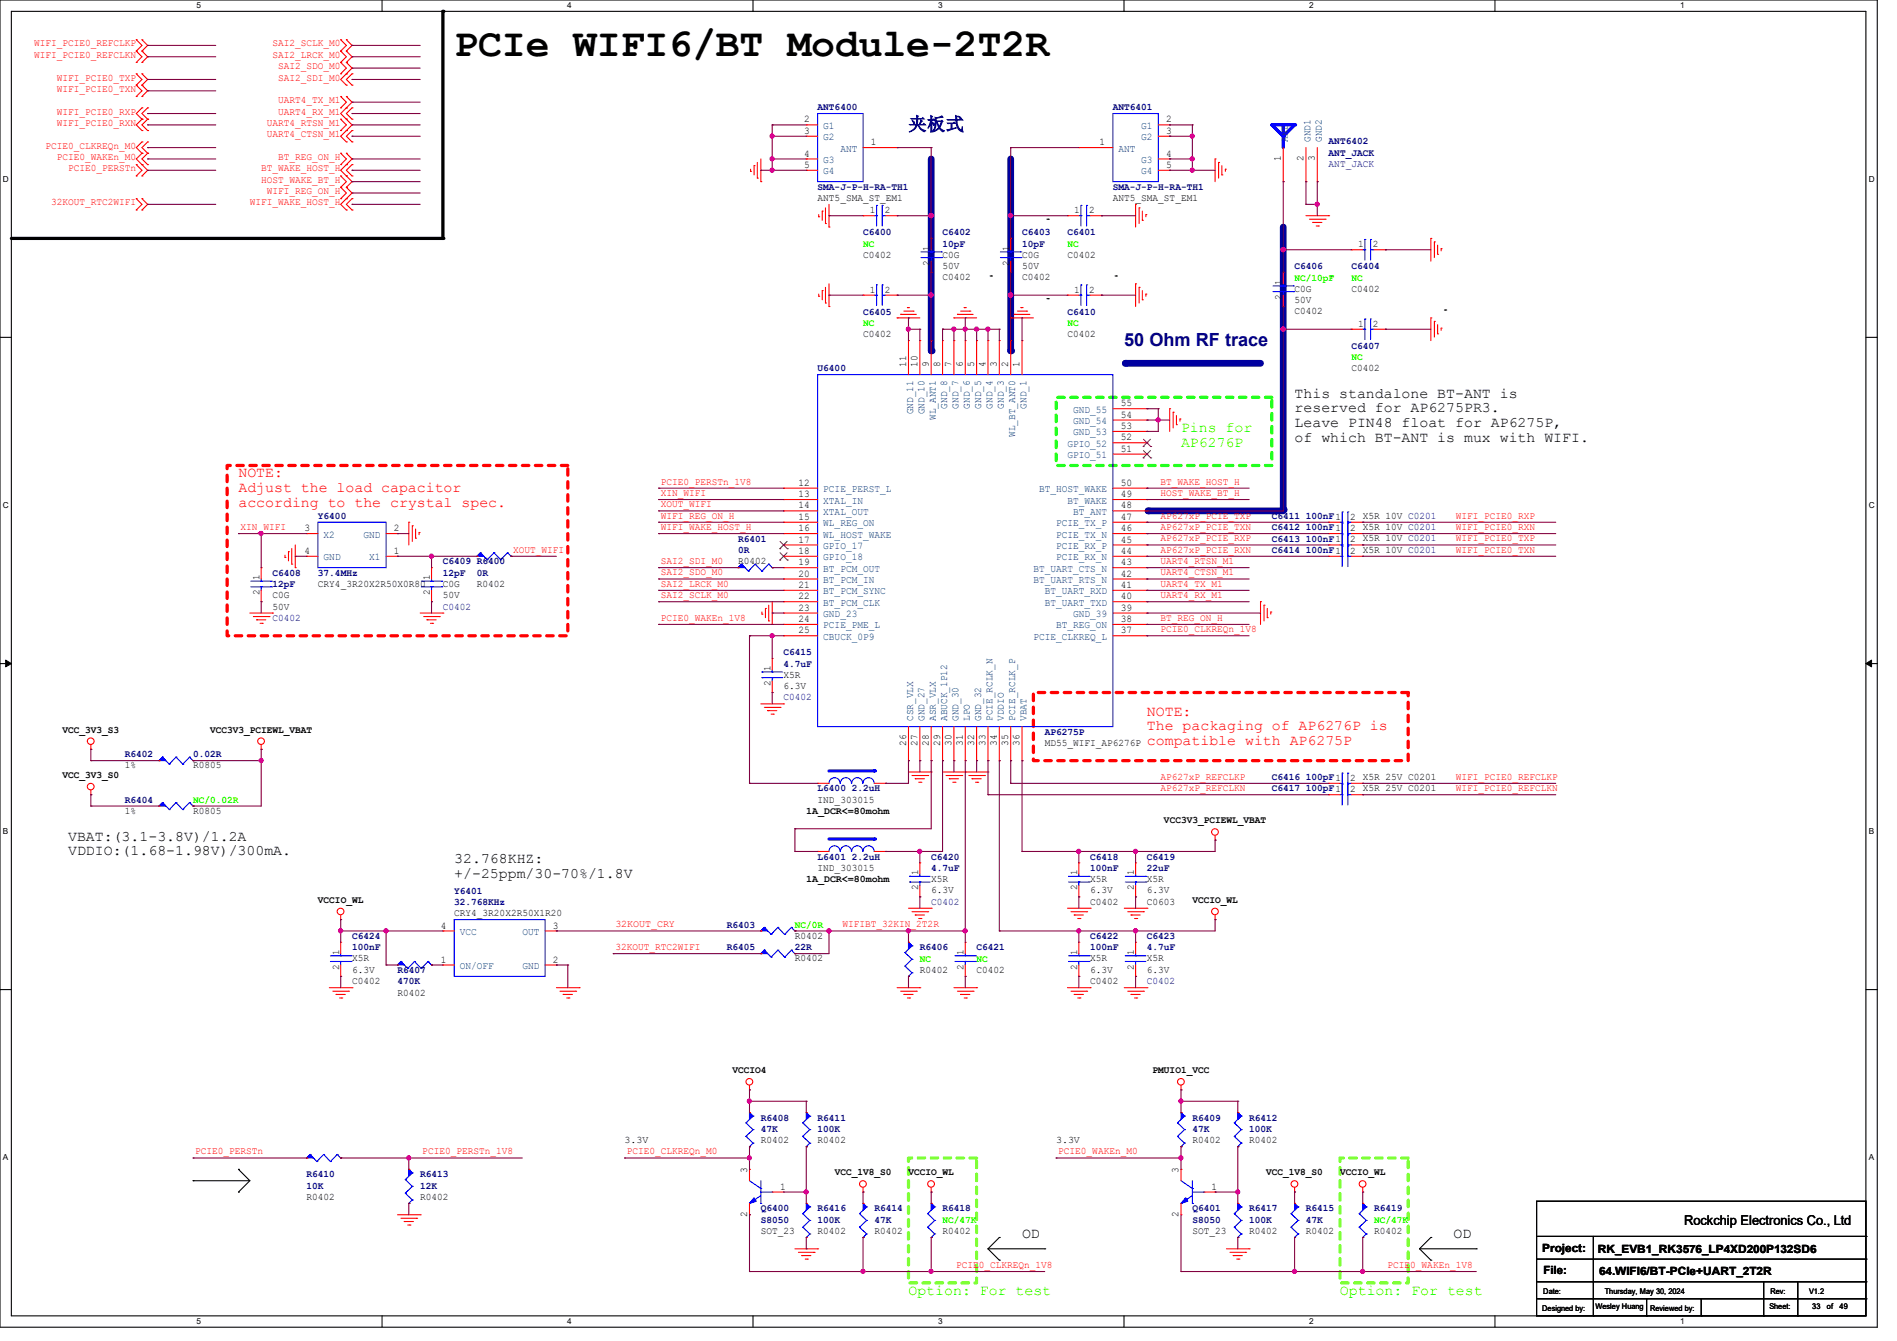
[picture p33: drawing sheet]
<svg xmlns="http://www.w3.org/2000/svg" width="297mm" height="210mm" viewBox="0 0 297 210" stroke-linecap="round" stroke-linejoin="round" font-family="sans-serif">
<defs><g id="words">
<text font-size="6.2" x="71.1" y="8.8">PCIe WIFI6/BT Module-2T2R</text>
<g font-size="2.8" fill="#000080">
<text x="142.2" y="20.4">夹板式</text>
<text x="176" y="54.2">50 Ohm RF trace</text>
</g>
<g font-size="2.3">
<text x="202.7" y="62.3">This standalone BT-ANT is</text>
<text x="202.7" y="64.6">reserved for AP6275PR3.</text>
<text x="202.7" y="66.9">Leave PIN48 float for AP6275P,</text>
<text x="202.7" y="69.2">of which BT-ANT is mux with WIFI.</text>
<text x="10.7" y="131.7">VBAT:(3.1-3.8V)/1.2A</text>
<text x="10.7" y="133.9">VDDIO:(1.68-1.98V)/300mA.</text>
<text x="71.1" y="135.2">32.768KHZ:</text>
<text x="71.1" y="137.5">+/-25ppm/30-70%/1.8V</text>
<text x="160" y="193.9">OD</text>
<text x="227.6" y="193.9">OD</text>
</g>
<g font-size="2.3" fill="#0f0">
<text x="184.9" y="67.6">Pins for</text>
<text x="184.9" y="69.9">AP6276P</text>
<text x="142.2" y="202.8">Option: For test</text>
<text x="209.8" y="202.8">Option: For test</text>
</g>
<g font-size="2.3" fill="#f00">
<text x="37.3" y="74.8">NOTE:</text>
<text x="37.3" y="77">Adjust the load capacitor</text>
<text x="37.3" y="79.3">according to the crystal spec.</text>
<text x="179.6" y="112.1">NOTE:</text>
<text x="179.6" y="114.4">The packaging of AP6276P is</text>
<text x="179.6" y="116.7">compatible with AP6275P</text>
</g>
<text font-size="2.1" x="263.7" y="191.9">Rockchip Electronics Co., Ltd</text>
<g font-size="1.8">
<text x="241.5" y="196">Project:</text>
<text x="250.2" y="196.2">RK_EVB1_RK3576_LP4XD200P132SD6</text>
<text x="241.6" y="199.6">File:</text>
<text x="250.4" y="199.7">64.WIFI6/BT-PCIe+UART_2T2R</text>
</g>
<g font-size="1.6" fill="#f00">
<text x="5.3" y="7.3">WIFI_PCIE0_REFCLKP</text>
<text x="5.3" y="9.1">WIFI_PCIE0_REFCLKN</text>
<text x="42.7" y="7.3">SAI2_SCLK_M0</text>
<text x="42.7" y="9.1">SAI2_LRCK_M0</text>
<text x="43.6" y="10.8">SAI2_SDO_M0</text>
<text x="8.9" y="12.6">WIFI_PCIE0_TXP</text>
<text x="8.9" y="14.4">WIFI_PCIE0_TXN</text>
<text x="8.9" y="17.9">WIFI_PCIE0_RXP</text>
<text x="43.6" y="12.6">SAI2_SDI_M0</text>
<text x="43.6" y="16.2">UART4_TX_M1</text>
<text x="43.6" y="17.9">UART4_RX_M1</text>
<text x="7.1" y="23.3">PCIE0_CLKREQn_M0</text>
<text x="8.9" y="19.7">WIFI_PCIE0_RXN</text>
<text x="41.8" y="21.5">UART4_CTSN_M1</text>
<text x="41.8" y="19.7">UART4_RTSN_M1</text>
<text x="8.9" y="25.1">PCIE0_WAKEn_M0</text>
<text x="10.7" y="26.8">PCIE0_PERSTn</text>
<text x="40.9" y="28.6">HOST_WAKE_BT_H</text>
<text x="40.9" y="26.8">BT_WAKE_HOST_H</text>
<text x="43.6" y="25.1">BT_REG_ON_H</text>
<text x="8" y="32.2">32KOUT_RTC2WIFI</text>
<text x="39.1" y="32.2">WIFI_WAKE_HOST_H</text>
<text x="41.8" y="30.4">WIFI_REG_ON_H</text>
<text x="103.5" y="77.7">XIN_WIFI</text>
<text x="103.5" y="75.9">PCIE0_PERSTn_1V8</text>
<text x="181.7" y="77.7">HOST_WAKE_BT_H</text>
<text x="181.7" y="75.9">BT_WAKE_HOST_H</text>
<text x="37.7" y="83">XIN_WIFI</text>
<text x="103.5" y="79.5">XOUT_WIFI</text>
<text x="103.5" y="83">WIFI_WAKE_HOST_H</text>
<text x="103.5" y="81.2">WIFI_REG_ON_H</text>
<text x="181.7" y="83">AP627xP_PCIE_TXN</text>
<text x="181.7" y="81.2">AP627xP_PCIE_TXP</text>
<text x="227.9" y="83">WIFI_PCIE0_RXN</text>
<text x="227.9" y="81.2">WIFI_PCIE0_RXP</text>
<text x="80.3" y="86.6">XOUT_WIFI</text>
<text x="103.5" y="88.3">SAI2_SDI_M0</text>
<text x="181.7" y="88.3">UART4_RTSN_M1</text>
<text x="181.7" y="84.8">AP627xP_PCIE_RXP</text>
<text x="181.7" y="86.6">AP627xP_PCIE_RXN</text>
<text x="227.9" y="84.8">WIFI_PCIE0_TXP</text>
<text x="227.9" y="86.6">WIFI_PCIE0_TXN</text>
<text x="103.5" y="91.9">SAI2_LRCK_M0</text>
<text x="103.5" y="90.1">SAI2_SDO_M0</text>
<text x="103.5" y="93.7">SAI2_SCLK_M0</text>
<text x="181.7" y="90.1">UART4_CTSN_M1</text>
<text x="181.7" y="93.7">UART4_RX_M1</text>
<text x="181.7" y="91.9">UART4_TX_M1</text>
<text x="103.5" y="97.2">PCIE0_WAKEn_1V8</text>
<text x="181.7" y="99">PCIE0_CLKREQn_1V8</text>
<text x="181.7" y="97.2">BT_REG_ON_H</text>
<text x="181.7" y="123.9">AP627xP_REFCLKN</text>
<text x="181.7" y="122.1">AP627xP_REFCLKP</text>
<text x="227.9" y="122.1">WIFI_PCIE0_REFCLKP</text>
<text x="227.9" y="123.9">WIFI_PCIE0_REFCLKN</text>
<text x="96.4" y="148.8">32KOUT_RTC2WIFI</text>
<text x="96.4" y="145.2">32KOUT_CRY</text>
<text x="131.9" y="145.2">WIFIBT_32KIN_2T2R</text>
<text x="30.6" y="180.8">PCIE0_PERSTn</text>
<text x="66.1" y="180.8">PCIE0_PERSTn_1V8</text>
<text x="98.1" y="180.8">PCIE0_CLKREQn_M0</text>
<text x="165.7" y="180.8">PCIE0_WAKEn_M0</text>
<text x="149.7" y="198.6">PCIE0_CLKREQn_1V8</text>
<text x="217.3" y="198.6">PCIE0_WAKEn_1V8</text>
</g>
<g font-size="1.6" fill="#000080">
<text x="128" y="17.3">ANT6400</text>
<text x="174.2" y="17.3">ANT6401</text>
<text x="208" y="22.6">ANT6402</text>
<text x="128" y="29.7">SMA-J-P-H-RA-TH1</text>
<text x="174.2" y="29.7">SMA-J-P-H-RA-TH1</text>
<text x="208" y="24.4">ANT_JACK</text>
<text x="208" y="26.1">ANT_JACK</text>
<text x="135.1" y="36.8">C6400</text>
<text x="147.6" y="36.8">C6402</text>
<text x="147.6" y="38.6">10pF</text>
<text x="160" y="36.8">C6403</text>
<text x="160" y="38.6">10pF</text>
<text x="167.1" y="36.8">C6401</text>
<text x="202.7" y="42.2">C6406</text>
<text x="211.6" y="42.2">C6404</text>
<text x="135.1" y="49.3">C6405</text>
<text x="167.1" y="49.3">C6410</text>
<text x="128" y="58.2">U6400</text>
<text x="211.6" y="54.6">C6407</text>
<text x="49.8" y="81.3">Y6400</text>
<text x="199.1" y="81.3">C6411 100nF1</text>
<text x="199.1" y="83.1">C6412 100nF1</text>
<text x="69.3" y="88.4">C6409 R6400</text>
<text x="115.6" y="84.8">R6401</text>
<text x="115.6" y="86.6">0R</text>
<text x="199.1" y="84.8">C6413 100nF1</text>
<text x="199.1" y="86.6">C6414 100nF1</text>
<text x="42.7" y="90.2">C6408</text>
<text x="42.7" y="91.9">12pF</text>
<text x="49.8" y="90.2">37.4MHz</text>
<text x="69.3" y="90.2">12pF</text>
<text x="69.3" y="95.5">C0402</text>
<text x="74.7" y="90.2">0R</text>
<text x="42.7" y="97.2">C0402</text>
<text x="122.7" y="102.6">C6415</text>
<text x="122.7" y="104.4">4.7uF</text>
<text x="122.7" y="109.7">C0402</text>
<text x="19.6" y="118.6">R6402</text>
<text x="30.2" y="118.6">0.02R</text>
<text x="163.6" y="115.1">AP6275P</text>
<text x="19.6" y="125.7">R6404</text>
<text x="128" y="123.9">L6400 2.2uH</text>
<text x="199.1" y="122.2">C6416 100pF1</text>
<text x="199.1" y="123.9">C6417 100pF1</text>
<text x="128" y="134.6">L6401 2.2uH</text>
<text x="145.8" y="134.6">C6420</text>
<text x="145.8" y="136.4">4.7uF</text>
<text x="170.7" y="134.6">C6418</text>
<text x="170.7" y="136.4">100nF</text>
<text x="179.6" y="134.6">C6419</text>
<text x="179.6" y="136.4">22uF</text>
<text x="71.1" y="140">Y6401</text>
<text x="71.1" y="141.7">32.768KHz</text>
<text x="145.8" y="141.7">C0402</text>
<text x="55.1" y="147.1">C6424</text>
<text x="55.1" y="148.8">100nF</text>
<text x="113.8" y="148.8">R6405</text>
<text x="113.8" y="145.3">R6403</text>
<text x="124.5" y="148.8">22R</text>
<text x="144" y="148.8">R6406</text>
<text x="152.9" y="148.8">C6421</text>
<text x="170.7" y="147.1">C6422</text>
<text x="170.7" y="148.8">100nF</text>
<text x="179.6" y="147.1">C6423</text>
<text x="179.6" y="148.8">4.7uF</text>
<text x="62.2" y="152.4">R6407</text>
<text x="62.2" y="154.2">470K</text>
<text x="179.6" y="154.1">C0402</text>
<text x="119.1" y="175.5">R6408</text>
<text x="119.1" y="177.3">47K</text>
<text x="128" y="175.5">R6411</text>
<text x="128" y="177.3">100K</text>
<text x="186.7" y="175.5">R6409</text>
<text x="186.7" y="177.3">47K</text>
<text x="195.6" y="175.5">R6412</text>
<text x="195.6" y="177.3">100K</text>
<text x="48" y="184.4">R6410</text>
<text x="65.8" y="184.4">R6413</text>
<text x="48" y="186.2">10K</text>
<text x="65.8" y="186.2">12K</text>
<text x="119.1" y="189.7">Q6400</text>
<text x="119.1" y="191.5">S8050</text>
<text x="128" y="189.7">R6416</text>
<text x="128" y="191.5">100K</text>
<text x="136.9" y="189.7">R6414</text>
<text x="136.9" y="191.5">47K</text>
<text x="147.6" y="189.7">R6418</text>
<text x="186.7" y="189.7">Q6401</text>
<text x="186.7" y="191.5">S8050</text>
<text x="195.6" y="189.7">R6417</text>
<text x="195.6" y="191.5">100K</text>
<text x="204.5" y="189.7">R6415</text>
<text x="204.5" y="191.5">47K</text>
<text x="215.1" y="189.7">R6419</text>
</g>
<g font-size="1.6">
<text x="125.9" y="19.2">2</text>
<text x="125.9" y="21">3</text>
<text x="136.4" y="22.7">1</text>
<text x="172.1" y="22.7">1</text>
<text x="182.6" y="19.2">2</text>
<text x="182.6" y="21">3</text>
<text x="125.9" y="24.5">4</text>
<text x="125.9" y="26.3">5</text>
<text x="182.6" y="24.5">4</text>
<text x="182.6" y="26.3">5</text>
<text x="200.5" y="25.2" transform="rotate(-90 200.5 25.2)">1</text>
<text x="204.1" y="25.2" transform="rotate(-90 204.1 25.2)">2</text>
<text x="205.9" y="25.2" transform="rotate(-90 205.9 25.2)">3</text>
<text x="128" y="31.5">ANT5_SMA_ST_EM1</text>
<text x="136.2" y="33.4">1</text>
<text x="138.5" y="33.4">2</text>
<text x="168.2" y="33.4">1</text>
<text x="170.5" y="33.4">2</text>
<text x="174.2" y="31.5">ANT5_SMA_ST_EM1</text>
<text x="135.1" y="40.3">C0402</text>
<text x="145.5" y="41.6" transform="rotate(-90 145.5 41.6)">2</text>
<text x="145.5" y="39.3" transform="rotate(-90 145.5 39.3)">1</text>
<text x="147.6" y="40.3">C0G</text>
<text x="158" y="41.6" transform="rotate(-90 158 41.6)">2</text>
<text x="158" y="39.3" transform="rotate(-90 158 39.3)">1</text>
<text x="160" y="40.3">C0G</text>
<text x="167.1" y="40.3">C0402</text>
<text x="212.6" y="38.7">1</text>
<text x="215" y="38.7">2</text>
<text x="136.2" y="45.8">1</text>
<text x="138.5" y="45.8">2</text>
<text x="147.6" y="43.9">C0402</text>
<text x="147.6" y="42.1">50V</text>
<text x="160" y="43.9">C0402</text>
<text x="160" y="42.1">50V</text>
<text x="168.2" y="45.8">1</text>
<text x="170.5" y="45.8">2</text>
<text x="200.7" y="46.9" transform="rotate(-90 200.7 46.9)">2</text>
<text x="200.7" y="44.6" transform="rotate(-90 200.7 44.6)">1</text>
<text x="202.7" y="45.7">C0G</text>
<text x="202.7" y="47.5">50V</text>
<text x="211.6" y="45.7">C0402</text>
<text x="135.1" y="52.8">C0402</text>
<text x="167.1" y="52.8">C0402</text>
<text x="202.7" y="49.2">C0402</text>
<text x="212.6" y="51.2">1</text>
<text x="215" y="51.2">2</text>
<text x="141.9" y="57.4" transform="rotate(-90 141.9 57.4)">11</text>
<text x="143.6" y="57.4" transform="rotate(-90 143.6 57.4)">10</text>
<text x="145.4" y="57.4" transform="rotate(-90 145.4 57.4)">9</text>
<text x="147.2" y="57.4" transform="rotate(-90 147.2 57.4)">8</text>
<text x="149" y="57.4" transform="rotate(-90 149 57.4)">7</text>
<text x="150.8" y="57.4" transform="rotate(-90 150.8 57.4)">6</text>
<text x="152.5" y="57.4" transform="rotate(-90 152.5 57.4)">5</text>
<text x="154.3" y="57.4" transform="rotate(-90 154.3 57.4)">4</text>
<text x="156.1" y="57.4" transform="rotate(-90 156.1 57.4)">3</text>
<text x="157.9" y="57.4" transform="rotate(-90 157.9 57.4)">2</text>
<text x="159.6" y="57.4" transform="rotate(-90 159.6 57.4)">1</text>
<text x="211.6" y="58.1">C0402</text>
<text x="175.5" y="65.4">54</text>
<text x="175.5" y="63.6">55</text>
<text x="175.5" y="70.7">51</text>
<text x="175.5" y="69">52</text>
<text x="175.5" y="67.2">53</text>
<text x="125" y="77.9">13</text>
<text x="125" y="76.1">12</text>
<text x="175.5" y="77.9">49</text>
<text x="175.5" y="76.1">50</text>
<text x="47.7" y="83.2">3</text>
<text x="61.7" y="83.2">2</text>
<text x="125" y="79.6">14</text>
<text x="125" y="83.2">16</text>
<text x="125" y="81.4">15</text>
<text x="175.5" y="83.2">46</text>
<text x="175.5" y="81.4">47</text>
<text x="175.5" y="79.6">48</text>
<text x="211.4" y="81.4">2 X5R 10V C0201</text>
<text x="211.4" y="83.2">2 X5R 10V C0201</text>
<text x="47.7" y="86.7">4</text>
<text x="61.7" y="86.7">1</text>
<text x="115.6" y="88.3">R0402</text>
<text x="125" y="86.7">18</text>
<text x="125" y="85">17</text>
<text x="125" y="88.5">19</text>
<text x="175.5" y="88.5">43</text>
<text x="175.5" y="86.7">44</text>
<text x="175.5" y="85">45</text>
<text x="211.4" y="85">2 X5R 10V C0201</text>
<text x="211.4" y="86.7">2 X5R 10V C0201</text>
<text x="40.6" y="93.2" transform="rotate(-90 40.6 93.2)">2</text>
<text x="40.6" y="90.8" transform="rotate(-90 40.6 90.8)">1</text>
<text x="42.7" y="93.7">C0G</text>
<text x="42.7" y="95.5">50V</text>
<text x="49.8" y="91.9">CRY4_3R20X2R50X0R80</text>
<text x="67.3" y="93.2" transform="rotate(-90 67.3 93.2)">2</text>
<text x="67.3" y="90.8" transform="rotate(-90 67.3 90.8)">1</text>
<text x="69.3" y="91.9">C0G</text>
<text x="69.3" y="93.7">50V</text>
<text x="74.7" y="91.9">R0402</text>
<text x="125" y="93.9">22</text>
<text x="125" y="90.3">20</text>
<text x="125" y="92.1">21</text>
<text x="125" y="95.6">23</text>
<text x="175.5" y="95.6">39</text>
<text x="175.5" y="93.9">40</text>
<text x="175.5" y="90.3">42</text>
<text x="175.5" y="92.1">41</text>
<text x="125" y="99.2">25</text>
<text x="125" y="97.4">24</text>
<text x="175.5" y="99.2">37</text>
<text x="175.5" y="97.4">38</text>
<text x="120.6" y="107.4" transform="rotate(-90 120.6 107.4)">2</text>
<text x="120.6" y="105.1" transform="rotate(-90 120.6 105.1)">1</text>
<text x="122.7" y="106.1">X5R</text>
<text x="122.7" y="107.9">6.3V</text>
<text x="9.8" y="114.7">VCC_3V3_S3</text>
<text x="32.9" y="114.7">VCC3V3_PCIEWL_VBAT</text>
<text x="141.9" y="116.8" transform="rotate(-90 141.9 116.8)">26</text>
<text x="143.6" y="116.8" transform="rotate(-90 143.6 116.8)">27</text>
<text x="145.4" y="116.8" transform="rotate(-90 145.4 116.8)">28</text>
<text x="147.2" y="116.8" transform="rotate(-90 147.2 116.8)">29</text>
<text x="149" y="116.8" transform="rotate(-90 149 116.8)">30</text>
<text x="150.8" y="116.8" transform="rotate(-90 150.8 116.8)">31</text>
<text x="152.5" y="116.8" transform="rotate(-90 152.5 116.8)">32</text>
<text x="154.3" y="116.8" transform="rotate(-90 154.3 116.8)">33</text>
<text x="156.1" y="116.8" transform="rotate(-90 156.1 116.8)">34</text>
<text x="157.9" y="116.8" transform="rotate(-90 157.9 116.8)">35</text>
<text x="159.6" y="116.8" transform="rotate(-90 159.6 116.8)">36</text>
<text x="163.6" y="116.8">MD55_WIFI_AP6276P</text>
<text x="9.8" y="121.8">VCC_3V3_S0</text>
<text x="19.6" y="120.4">1%</text>
<text x="30.2" y="120.4">R0805</text>
<text x="128" y="125.7">IND_303015</text>
<text x="211.4" y="122.3">2 X5R 25V C0201</text>
<text x="211.4" y="124.1">2 X5R 25V C0201</text>
<text x="19.6" y="127.5">1%</text>
<text x="30.2" y="127.5">R0805</text>
<text x="126.2" y="127.5">1A_DCR&lt;=80mohm</text>
<text x="182.2" y="128.9">VCC3V3_PCIEWL_VBAT</text>
<text x="128" y="136.4">IND_303015</text>
<text x="143.8" y="137.1" transform="rotate(-90 143.8 137.1)">1</text>
<text x="168.7" y="137.1" transform="rotate(-90 168.7 137.1)">1</text>
<text x="177.5" y="137.1" transform="rotate(-90 177.5 137.1)">1</text>
<text x="49.8" y="141.4">VCCIO_WL</text>
<text x="71.1" y="143.5">CRY4_3R20X2R50X1R20</text>
<text x="126.2" y="138.2">1A_DCR&lt;=80mohm</text>
<text x="143.8" y="139.4" transform="rotate(-90 143.8 139.4)">2</text>
<text x="145.8" y="138.1">X5R</text>
<text x="145.8" y="139.9">6.3V</text>
<text x="168.7" y="139.4" transform="rotate(-90 168.7 139.4)">2</text>
<text x="170.7" y="141.7">C0402</text>
<text x="170.7" y="138.1">X5R</text>
<text x="170.7" y="139.9">6.3V</text>
<text x="177.5" y="139.4" transform="rotate(-90 177.5 139.4)">2</text>
<text x="179.6" y="141.7">C0603</text>
<text x="179.6" y="138.1">X5R</text>
<text x="179.6" y="139.9">6.3V</text>
<text x="186.7" y="141.4">VCCIO_WL</text>
<text x="53.1" y="149.5" transform="rotate(-90 53.1 149.5)">1</text>
<text x="69" y="145.4">4</text>
<text x="86.6" y="145.4">3</text>
<text x="124.5" y="147">R0402</text>
<text x="150.9" y="149.5" transform="rotate(-90 150.9 149.5)">1</text>
<text x="168.7" y="149.5" transform="rotate(-90 168.7 149.5)">1</text>
<text x="177.5" y="149.5" transform="rotate(-90 177.5 149.5)">1</text>
<text x="53.1" y="151.8" transform="rotate(-90 53.1 151.8)">2</text>
<text x="55.1" y="154.1">C0402</text>
<text x="55.1" y="150.6">X5R</text>
<text x="55.1" y="152.4">6.3V</text>
<text x="62.2" y="155.9">R0402</text>
<text x="69" y="150.8">1</text>
<text x="86.6" y="150.8">2</text>
<text x="124.5" y="150.6">R0402</text>
<text x="144" y="152.4">R0402</text>
<text x="150.9" y="151.8" transform="rotate(-90 150.9 151.8)">2</text>
<text x="152.9" y="152.4">C0402</text>
<text x="168.7" y="151.8" transform="rotate(-90 168.7 151.8)">2</text>
<text x="170.7" y="154.1">C0402</text>
<text x="170.7" y="150.6">X5R</text>
<text x="170.7" y="152.4">6.3V</text>
<text x="177.5" y="151.8" transform="rotate(-90 177.5 151.8)">2</text>
<text x="179.6" y="150.6">X5R</text>
<text x="179.6" y="152.4">6.3V</text>
<text x="114.7" y="168.1">VCCIO4</text>
<text x="180.5" y="168.1">PMUIO1_VCC</text>
<text x="97.8" y="179">3.3V</text>
<text x="119.1" y="179">R0402</text>
<text x="128" y="179">R0402</text>
<text x="165.4" y="179">3.3V</text>
<text x="186.7" y="179">R0402</text>
<text x="195.6" y="179">R0402</text>
<text x="117" y="183.7" transform="rotate(-90 117 183.7)">3</text>
<text x="130.7" y="184.1">VCC_1V8_S0</text>
<text x="142.2" y="184.1">VCCIO_WL</text>
<text x="184.5" y="183.7" transform="rotate(-90 184.5 183.7)">3</text>
<text x="198.2" y="184.1">VCC_1V8_S0</text>
<text x="209.8" y="184.1">VCCIO_WL</text>
<text x="48" y="187.9">R0402</text>
<text x="65.8" y="187.9">R0402</text>
<text x="117" y="190.6" transform="rotate(-90 117 190.6)">2</text>
<text x="122.1" y="186.3">1</text>
<text x="184.5" y="190.6" transform="rotate(-90 184.5 190.6)">2</text>
<text x="189.7" y="186.3">1</text>
<text x="119.1" y="193.2">SOT_23</text>
<text x="128" y="193.2">R0402</text>
<text x="136.9" y="193.2">R0402</text>
<text x="147.6" y="193.2">R0402</text>
<text x="186.7" y="193.2">SOT_23</text>
<text x="195.6" y="193.2">R0402</text>
<text x="204.5" y="193.2">R0402</text>
<text x="215.1" y="193.2">R0402</text>
</g>
<g font-size="1.6" fill="#004080">
<text x="128.9" y="20.2">G1</text>
<text x="128.9" y="22">G2</text>
<text x="131.6" y="23.7">ANT</text>
<text x="175.1" y="23.7">ANT</text>
<text x="178.7" y="20.2">G1</text>
<text x="178.7" y="22">G2</text>
<text x="201.6" y="22.2" transform="rotate(-90 201.6 22.2)">ANT</text>
<text x="205.2" y="22.2" transform="rotate(-90 205.2 22.2)">GND1</text>
<text x="207" y="22.2" transform="rotate(-90 207 22.2)">GND2</text>
<text x="128.9" y="25.5">G3</text>
<text x="128.9" y="27.3">G4</text>
<text x="178.7" y="25.5">G3</text>
<text x="178.7" y="27.3">G4</text>
<text x="143" y="64.9" transform="rotate(-90 143 64.9)">GND_11</text>
<text x="144.7" y="64.9" transform="rotate(-90 144.7 64.9)">GND_10</text>
<text x="146.5" y="65.8" transform="rotate(-90 146.5 65.8)">WL_ANT1</text>
<text x="148.3" y="64" transform="rotate(-90 148.3 64)">GND_8</text>
<text x="150.1" y="64" transform="rotate(-90 150.1 64)">GND_7</text>
<text x="151.9" y="64" transform="rotate(-90 151.9 64)">GND_6</text>
<text x="153.6" y="64" transform="rotate(-90 153.6 64)">GND_5</text>
<text x="155.4" y="64" transform="rotate(-90 155.4 64)">GND_4</text>
<text x="157.2" y="64" transform="rotate(-90 157.2 64)">GND_3</text>
<text x="160.7" y="64" transform="rotate(-90 160.7 64)">GND_1</text>
<text x="168" y="64.6">GND_55</text>
<text x="159" y="68.5" transform="rotate(-90 159 68.5)">WL_BT_ANT0</text>
<text x="167.1" y="71.8">GPIO_51</text>
<text x="167.1" y="70">GPIO_52</text>
<text x="168" y="68.2">GND_53</text>
<text x="168" y="66.4">GND_54</text>
<text x="128.9" y="77.1">PCIE_PERST_L</text>
<text x="162.7" y="77.1">BT_HOST_WAKE</text>
<text x="128.9" y="78.9">XTAL_IN</text>
<text x="128.9" y="80.6">XTAL_OUT</text>
<text x="128.9" y="82.4">WL_REG_ON</text>
<text x="165.4" y="82.4">PCIE_TX_P</text>
<text x="167.1" y="78.9">BT_WAKE</text>
<text x="168" y="80.6">BT_ANT</text>
<text x="50.7" y="84.2">X2</text>
<text x="50.7" y="87.8">GND</text>
<text x="56.9" y="84.2">GND</text>
<text x="57.8" y="87.8">X1</text>
<text x="128.9" y="87.8">GPIO_18</text>
<text x="128.9" y="86">GPIO_17</text>
<text x="128.9" y="84.2">WL_HOST_WAKE</text>
<text x="128.9" y="89.5">BT_PCM_OUT</text>
<text x="161.8" y="89.5">BT_UART_CTS_N</text>
<text x="165.4" y="87.8">PCIE_RX_N</text>
<text x="165.4" y="86">PCIE_RX_P</text>
<text x="165.4" y="84.2">PCIE_TX_N</text>
<text x="128.9" y="94.9">BT_PCM_CLK</text>
<text x="128.9" y="91.3">BT_PCM_IN</text>
<text x="128.9" y="93.1">BT_PCM_SYNC</text>
<text x="161.8" y="91.3">BT_UART_RTS_N</text>
<text x="163.6" y="94.9">BT_UART_TXD</text>
<text x="163.6" y="93.1">BT_UART_RXD</text>
<text x="128.9" y="100.2">CBUCK_0P9</text>
<text x="128.9" y="98.4">PCIE_PME_L</text>
<text x="128.9" y="96.6">GND_23</text>
<text x="161.8" y="100.2">PCIE_CLKREQ_L</text>
<text x="165.4" y="98.4">BT_REG_ON</text>
<text x="168" y="96.6">GND_39</text>
<text x="143" y="112.9" transform="rotate(-90 143 112.9)">CSR_VLX</text>
<text x="144.7" y="112.9" transform="rotate(-90 144.7 112.9)">GND_27</text>
<text x="146.5" y="112.9" transform="rotate(-90 146.5 112.9)">ASR_VLX</text>
<text x="148.3" y="112.9" transform="rotate(-90 148.3 112.9)">ABUCK_1P12</text>
<text x="150.1" y="112.9" transform="rotate(-90 150.1 112.9)">GND_30</text>
<text x="151.9" y="112.9" transform="rotate(-90 151.9 112.9)">LPO</text>
<text x="153.6" y="112.9" transform="rotate(-90 153.6 112.9)">GND_32</text>
<text x="155.4" y="112.9" transform="rotate(-90 155.4 112.9)">PCIE_RCLK_N</text>
<text x="157.2" y="112.9" transform="rotate(-90 157.2 112.9)">VDDIO</text>
<text x="159" y="112.9" transform="rotate(-90 159 112.9)">PCIE_RCLK_P</text>
<text x="160.7" y="112.9" transform="rotate(-90 160.7 112.9)">VBAT</text>
<text x="72" y="146.4">VCC</text>
<text x="81.8" y="146.4">OUT</text>
<text x="72" y="151.8">ON/OFF</text>
<text x="81.8" y="151.8">GND</text>
</g>
<g font-size="1.6" fill="#0f0">
<text x="135.1" y="38.6">NC</text>
<text x="167.1" y="38.6">NC</text>
<text x="202.7" y="43.9">NC/10pF</text>
<text x="211.6" y="43.9">NC</text>
<text x="135.1" y="51.1">NC</text>
<text x="167.1" y="51.1">NC</text>
<text x="211.6" y="56.4">NC</text>
<text x="30.2" y="125.7">NC/0.02R</text>
<text x="124.5" y="145.3">NC/0R</text>
<text x="144" y="150.6">NC</text>
<text x="152.9" y="150.6">NC</text>
<text x="147.6" y="191.5">NC/47K</text>
<text x="215.1" y="191.5">NC/47K</text>
</g>
<g font-size="1.3">
<text x="30.8" y="1.3">5</text>
<text x="88.8" y="1.3">4</text>
<text x="146.9" y="1.3">3</text>
<text x="205" y="1.3">2</text>
<text x="263.1" y="1.3">1</text>
<text x=".5" y="28.4">D</text>
<text x="292.6" y="28.4">D</text>
<text x=".5" y="79.5">C</text>
<text x="292.6" y="79.5">C</text>
<text x=".5" y="130.6">B</text>
<text x="292.6" y="130.6">B</text>
<text x=".5" y="181.7">A</text>
<text x="292.6" y="181.7">A</text>
<text x="30.8" y="207.4">5</text>
<text x="88.8" y="207.4">4</text>
<text x="146.9" y="207.4">3</text>
<text x="205" y="207.4">2</text>
<text x="263.1" y="207.4">1</text>
</g>
<g font-size="1.2">
<text x="241.6" y="202.6">Date:</text>
<text x="251.2" y="202.6">Thursday, May 30, 2024</text>
<text x="277.2" y="202.6">Rev:</text>
<text x="283.2" y="202.6">V1.2</text>
<text x="241.5" y="205.3">Designed by:</text>
<text x="249.8" y="205.1">Wesley Huang</text>
<text x="258.4" y="205.3">Reviewed by:</text>
<text x="277" y="205.1">Sheet:</text>
<text x="283.8" y="205.1">33</text>
<text x="286" y="205.1">of</text>
<text x="288" y="205.1">49</text>
</g>
</g></defs>
<path d="M0 0h293.9v207.9h-293.9zM1.8 1.8h290.3v204.3h-290.3z" fill="none" stroke="#000" stroke-width=".17"/>
<g fill="#fff">
<path d="M30.8 .2h.7v1.4h-.7z"/>
<path d="M30.8 206.2h.7v1.4h-.7z"/>
</g>
<path d="M59.8 0v1.8M59.8 206.1v1.8" fill="none" stroke="#000" stroke-width=".17"/>
<g fill="#fff">
<path d="M88.8 .2h.7v1.4h-.7z"/>
<path d="M88.8 206.2h.7v1.4h-.7z"/>
</g>
<path d="M117.9 0v1.8M117.9 206.1v1.8" fill="none" stroke="#000" stroke-width=".17"/>
<g fill="#fff">
<path d="M146.9 .2h.7v1.4h-.7z"/>
<path d="M146.9 206.2h.7v1.4h-.7z"/>
</g>
<path d="M176 0v1.8M176 206.1v1.8" fill="none" stroke="#000" stroke-width=".17"/>
<g fill="#fff">
<path d="M205 .2h.7v1.4h-.7z"/>
<path d="M205 206.2h.7v1.4h-.7z"/>
</g>
<path d="M234.1 0v1.8M234.1 206.1v1.8" fill="none" stroke="#000" stroke-width=".17"/>
<g fill="#fff">
<path d="M263.1 .2h.6v1.4h-.6z"/>
<path d="M263.1 206.2h.6v1.4h-.6z"/>
<path d="M.5 27.3h.9v1.4h-.9z"/>
<path d="M292.6 27.3h.9v1.4h-.9z"/>
<path d="M.5 78.4h.9v1.4h-.9z"/>
<path d="M292.6 78.4h.9v1.4h-.9z"/>
</g>
<path d="M0 52.8h1.8M292.1 52.8h1.8" fill="none" stroke="#000" stroke-width=".17"/>
<g fill="#fff">
<path d="M.5 129.5h.8v1.4h-.8z"/>
<path d="M292.6 129.5h.8v1.4h-.8z"/>
</g>
<path d="M0 103.9h1.8M292.1 103.9h1.8" fill="none" stroke="#000" stroke-width=".17"/>
<path d="M.9 103.4l.9 .5-.9 .5zM292.1 103.9l.9-.5v1z" fill="#000" stroke="#000" stroke-width=".16"/>
<g fill="#fff">
<path d="M.5 180.5h.8v1.4h-.8z"/>
<path d="M292.6 180.5h.8v1.4h-.8z"/>
</g>
<path d="M0 155h1.8M292.1 155h1.8" fill="none" stroke="#000" stroke-width=".17"/>
<path d="M176.2 56.9h21.2" fill="none" stroke="#0000a0" stroke-width="1.1"/>
<circle cx="176.2" cy="56.9" r=".53" fill="#0000a0"/>
<path d="M179.7 80h21.2" fill="none" stroke="#0000a0" stroke-width="1.1"/>
<circle cx="179.7" cy="80" r=".53" fill="#0000a0"/>
<path d="M200.9 35.6v44.2" fill="none" stroke="#0000a0" stroke-width="1.1"/>
<circle cx="200.9" cy="79.8" r=".53" fill="#0000a0"/>
<path d="M163.9 34.3h.2M164.1 34.3h.1M155 43.2h.2M155.2 43.2h.1M163.9 46.8h.2M164.1 46.8h.1M174.6 43.2h.2M174.8 43.2h.1M208.4 43.2h.2M208.6 43.2h.1M226.1 48.6h.3M226.4 48.6h.1" fill="none" stroke="#000" stroke-width=".17"/>
<path d="M158.2 24.9v30" fill="none" stroke="#0000a0" stroke-width="1.1"/>
<circle cx="158.2" cy="54.9" r=".53" fill="#0000a0"/>
<path d="M145.8 24.9v30" fill="none" stroke="#0000a0" stroke-width="1.1"/>
<circle cx="145.8" cy="54.9" r=".53" fill="#0000a0"/>
<g fill="none" stroke="#000" stroke-width=".17">
<path d="M30.2 184.9h.1M30.2 184.9h8.9M37.3 186.7h.1M37.3 183.1h.1M37.3 183.1l1.8 1.8M39.1 184.9l-1.8 1.8M154.7 195.6h8.9M154.7 195.6l1.8 1.8M156.5 193.8h.1M156.5 197.4h.1M156.5 193.8l-1.8 1.8M163.6 195.6h.1"/>
<path d="M222.2 195.6h8.9M222.2 195.6l1.8 1.8M224 193.8h.1M224 197.4h.1M224 193.8l-1.8 1.8M231.1 195.6h.1M240.6 188.1h51.5v18h-51.5zM240.6 193.6h51.5M240.6 197.2h51.5M249.5 193.6v12.5M292.1 193.6h.1M292.1 197.2h.1"/>
<path d="M240.6 200.7h51.5M240.6 203.4h51.5M249.5 206.1h.1M257.8 206.1h.1M257.8 203.4v2.7M266.4 206.1h.1M266.4 203.4v2.7M276.1 206.1h.1M276.1 200.7v5.4M281.5 206.1h.1M281.5 200.7v5.4M292.1 200.7h.1"/>
<path d="M292.1 203.4h.1"/>
</g>
<path d="M35.6 72.9h53.3v26.7h-53.3zM161.8 108.5h58.7v10.6h-58.7z" fill="none" stroke="#f00" stroke-width=".51" stroke-dasharray="1 1"/>
<path d="M69.3 1.8v35.5h-67.5" fill="none" stroke="#000" stroke-width=".51"/>
<g fill="#000">
<circle cx="69.3" cy="1.8" r=".25"/>
<circle cx="69.3" cy="37.3" r=".25"/>
</g>
<path d="M165.4 62.2h33.7v10.7h-33.7z" fill="none" stroke="#0f0" stroke-width=".51" stroke-dasharray="1 1"/>
<path d="M142.2 181.4h10.7v19.5h-10.7zM209.8 181.4h10.7v19.5h-10.7z" fill="none" stroke="#80ff00" stroke-width=".51" stroke-dasharray="1 1"/>
<g fill="none" stroke="#f00" stroke-width=".17">
<path d="M21.3 8h.1M21.3 6.2h.1M21.3 9.8h.1M21.3 13.3h.1M21.3 11.6h.1M21.3 15.1h.1M21.3 6.2l.9 .9-.9 .9M21.3 8l.9 .9-.9 .9M21.3 11.6l.9 .8-.9 .9M21.3 13.3l.9 .9-.9 .9M22.2 6.2h.1M22.2 8h.1"/>
<path d="M22.2 9.8h.1M22.2 11.6h.1M22.2 13.3h.1M22.2 15.1h.1M22.2 18.7h.1M22.2 16.9h.1M22.2 6.2l.9 .9-.9 .9M22.2 8l.9 .9-.9 .9M22.2 11.6l.9 .8-.9 .9M22.2 13.3l.9 .9-.9 .9M22.2 16.9l-.9 .9 .9 .9M22.2 18.7l-.9 .9 .9 .8"/>
<path d="M23.1 18.7h.1M23.1 16.9h.1M23.1 16.9l-.9 .9 .9 .9M23.1 18.7l-.9 .9 .9 .8M53.3 11.6h.1M53.3 9.8h.1M53.3 8h.1M53.3 6.2h.1M53.3 16.9h.1M53.3 15.1h.1M53.3 18.7h.1M53.3 9.8l.9 .9-.9 .9"/>
<path d="M53.3 6.2l.9 .9-.9 .9M53.3 8l.9 .9-.9 .9M53.3 15.1l.9 .9-.9 .9M53.3 18.7l.9 .9-.9 .8M54.2 9.8h.1M54.2 11.6h.1M54.2 13.3h.1M54.2 6.2h.1M54.2 8h.1M54.2 15.1h.1M54.2 16.9h.1M54.2 18.7h.1"/>
<path d="M54.2 9.8l.9 .9-1.8 1.7 .9 .9M54.2 6.2l.9 .9-.9 .9M54.2 8l.9 .9-.9 .9M54.2 15.1l.9 .9-1.8 1.8 1.8 1.8-1.8 1.7 .9 .9M55.1 13.3h.1M55.1 11.6h.1M55.1 18.7h.1M55.1 16.9h.1M55.1 11.6l-.9 .8 .9 .9M55.1 16.9l-.9 .9 .9 .9M21.3 32.9h.1M21.3 31.1h.1"/>
<path d="M21.3 27.6h.1M21.3 25.8h.1M21.3 31.1l.9 .9-.9 .9M21.3 25.8l.9 .9-.9 .9M22.2 31.1h.1M22.2 32.9h.1M22.2 24h.1M22.2 25.8h.1M22.2 22.2h.1M22.2 27.6h.1M22.2 20.4h.1M22.2 31.1l.9 .9-.9 .9"/>
<path d="M22.2 24l-.9 .9 1.8 1.8-.9 .9M22.2 22.2l-.9 .9 .9 .9M23.1 24h.1M23.1 25.8h.1M23.1 22.2h.1M23.1 20.4h.1M23.1 24l-.9 .9 .9 .9M23.1 22.2l-.9 .9 .9 .9M53.3 25.8h.1M53.3 24h.1M53.3 29.3h.1M53.3 27.6h.1"/>
<path d="M53.3 31.1h.1M53.3 20.4h.1M53.3 24l.9 .9-.9 .9M53.3 27.6l.9 .8-.9 .9M53.3 29.3l.9 .9-.9 .9M54.2 24h.1M54.2 25.8h.1M54.2 27.6h.1M54.2 29.3h.1M54.2 31.1h.1M54.2 32.9h.1M54.2 22.2h.1"/>
<path d="M54.2 20.4h.1M54.2 24l.9 .9-1.8 1.8 1.8 1.7-.9 .9M54.2 29.3l.9 .9-1.8 1.8 .9 .9M55.1 27.6h.1M55.1 25.8h.1M55.1 32.9h.1M55.1 31.1h.1M55.1 22.2h.1M55.1 20.4h.1M55.1 25.8l-.9 .9 .9 .9M55.1 31.1l-.9 .9 .9 .9M55.1 20.4l-.9 .9 .9 .9"/>
<path d="M117.5 26.8h.1M117.5 26.5v.3M118.1 26h.1M118.1 26v1.4M118.6 27.9h.1M118.6 25.4v2.5M119.1 28.4h.1M119.1 24.9v3.5M128.2 34h.1M128.2 33.6v.4M128.7 33.1h.1M128.7 33.1v1.4"/>
<path d="M129.2 35h.1M129.2 32.6v2.4M129.8 35.6h.1M129.8 32v3.6M135.1 33.8h.1M135.1 33.8h1.8M138.7 33.8h1.8M140.5 33.8h.1M158.2 37.3h.1M158.2 37.3v1.8M177.8 32h.1M177.8 32v3.6"/>
<path d="M178.4 32.6h.1M178.4 32.6v2.4M178.9 34.5h.1M178.9 33.1v1.4M179.4 33.6h.1M179.4 33.6v.4M190.2 24.9h.1M190.2 24.9v3.5M190.8 25.4h.1M190.8 25.4v2.5M191.3 27.4h.1M191.3 26v1.4"/>
<path d="M191.9 26.5h.1M191.9 26.5v.3M204.5 33.8h3.5M205 34.3h2.5M205.5 34.8h.1M205.5 34.8h1.5M206.1 35.4h.3M206.4 35.4h.1M207.5 34.3h.1M208 33.8h.1M224 37.3h.1M224 37.3v3.6"/>
<path d="M224.6 37.9h.1M224.6 37.9v2.4M225.1 39.8h.1M225.1 38.4v1.4M225.6 38.9h.1M225.6 38.9v.4M128.2 46.4h.1M128.2 46.1v.3M128.7 45.5h.1M128.7 45.5v1.4M129.2 47.5h.1M129.2 45v2.5"/>
<path d="M129.8 48h.1M129.8 44.4v3.6M140.5 49.8h.1M140.5 49.8h3.5M141 49.2h.1M141 49.2h2.5M141.5 48.7h1.5M142.1 48.2h.1M142.1 48.2h.3M142.2 53.3h.1M142.2 53.3v5.4M143 48.7h.1"/>
<path d="M144 53.3h.1M144 53.3v5.4M145.8 53.3h.1M145.8 53.3v5.4M147.6 53.3h.1M147.6 53.3v5.4M149.4 49.8h.1M149.4 53.3h.1M149.4 49.8h3.5M149.4 53.3v5.4M149.9 49.2h.1M149.9 49.2h2.5"/>
<path d="M150.4 48.7h1.4M151 48.2h.1M151 48.2h.3M151.1 53.3h.1M151.1 53.3v5.4M151.8 48.7h.1M152.9 53.3h.1M152.9 53.3v5.4M154.7 53.3h.1M154.7 53.3v5.4M156.5 53.3h.1M156.5 53.3v5.4"/>
<path d="M158.2 49.8h.1M158.2 53.3h.1M158.2 42.7h.1M158.2 49.8h3.6M158.2 40.9v1.8M158.2 53.3v5.4M158.8 49.2h.1M158.8 49.2h2.4M159.3 48.7h1.4M159.9 48.2h.1M159.9 48.2h.3M160 53.3h.1"/>
<path d="M160 53.3v5.4M160.7 48.7h.1M177.8 44.4h.1M177.8 44.4v3.6M178.4 45h.1M178.4 45v2.5M178.9 46.9h.1M178.9 45.5v1.4M179.4 46.1h.1M179.4 46.1v.3M224 49.8h.1M224 49.8v3.5"/>
<path d="M224.6 50.3h.1M224.6 50.3v2.5M225.1 52.3h.1M225.1 50.8v1.5M225.6 51.4h.1M225.6 51.4v.3M122.7 78.2h.1M122.7 76.5h.1M122.7 78.2h5.3M122.7 76.5h5.3M174.2 78.2h5.4M174.2 76.5h5.4"/>
<path d="M174.2 71.1h5.4M174.2 69.3h5.4M174.2 67.6h5.4M174.2 65.8h5.4M174.2 64h5.4M179.6 78.2h.1M179.6 76.5h.1M179.6 71.1h.1M179.6 69.3h.1M179.6 67.6h.1M179.6 65.8h.1M179.6 64h.1"/>
<path d="M183.1 64h.1M183.1 64v3.6M183.7 64.6h.1M183.7 64.6v2.4M184.2 66.5h.1M184.2 65.1v1.4M184.7 65.6h.1M184.7 65.6v.4M39.1 96h3.6M39.7 96.6h2.4M40.2 97.1h.1M40.2 97.1h1.4"/>
<path d="M40.7 97.6h.4M41.1 97.6h.1M42.1 96.6h.1M42.7 96h.1M44.6 87.3h.1M44.6 87v.3M45.2 86.4h.1M45.2 86.4v1.4M45.7 88.3h.1M45.7 85.9v2.4M46.2 88.9h.1M46.2 85.3v3.6"/>
<path d="M64 81.8h.1M64 81.8v3.5M64.6 82.3h.1M64.6 82.3v2.5M65.1 84.3h.1M65.1 82.8v1.5M65.6 83.4h.1M65.6 83.4v.3M65.8 96h3.5M66.3 96.6h2.5M66.8 97.1h.1M66.8 97.1h1.5"/>
<path d="M67.4 97.6h.3M67.7 97.6h.1M68.8 96.6h.1M69.3 96h.1M119.3 96.2h.1M119.3 95.8v.4M119.8 95.3h.1M119.8 95.3v1.4M120.4 97.2h.1M120.4 94.8v2.4M120.9 97.8h.1M120.9 94.2v3.6"/>
<path d="M122.7 99.6h.1M122.7 94.2h.1M122.7 97.8h.1M122.7 80h.1M122.7 87.1h.1M122.7 85.3h.1M122.7 83.6h.1M122.7 88.9h.1M122.7 81.8h.1M122.7 90.7h.1M122.7 92.5h.1M122.7 96h.1"/>
<path d="M122.7 96h5.3M122.7 99.6h5.3M122.7 97.8h5.3M122.7 94.2h5.3M122.7 80h5.3M122.7 87.1h5.3M122.7 85.3h5.3M122.7 83.6h5.3M122.7 88.9h5.3M122.7 81.8h5.3M122.7 90.7h5.3M122.7 92.5h5.3"/>
<path d="M174.2 96h5.4M174.2 99.6h5.4M174.2 97.8h5.4M174.2 94.2h5.4M174.2 80h5.4M174.2 87.1h5.4M174.2 85.3h5.4M174.2 83.6h5.4M174.2 88.9h5.4M174.2 81.8h5.4M174.2 90.7h5.4M174.2 92.5h5.4"/>
<path d="M179.6 99.6h.1M179.6 96h.1M179.6 97.8h.1M179.6 94.2h.1M179.6 90.7h.1M179.6 88.9h.1M179.6 92.5h.1M179.6 87.1h.1M179.6 85.3h.1M179.6 83.6h.1M179.6 81.8h.1M179.6 80h.1"/>
<path d="M197.4 94.2h.1M197.4 94.2v3.6M197.9 94.8h.1M197.9 94.8v2.4M198.4 96.7h.1M198.4 95.3v1.4M199 95.8h.1M199 95.8v.4M14.2 117.3h.1M14.2 116.6v.7M40.9 117.3h.1M40.9 116.6v.7"/>
<path d="M119.1 110.2h3.6M119.7 110.8h2.4M120.2 111.3h.1M120.2 111.3h1.4M120.7 111.8h.4M121.1 111.8h.1M122.1 110.8h.1M122.7 110.2h.1M142.2 119.1h.1M142.2 113.8v5.3M144 119.1h.1M144 113.8v5.3"/>
<path d="M145.8 119.1h.1M145.8 113.8v5.3M147.6 119.1h.1M147.6 113.8v5.3M149.4 119.1h.1M149.4 113.8v5.3M151.1 119.1h.1M151.1 113.8v5.3M152.9 119.1h.1M152.9 113.8v5.3M154.7 119.1h.1M154.7 113.8v5.3"/>
<path d="M156.5 119.1h.1M156.5 113.8v5.3M158.2 119.1h.1M158.2 113.8v5.3M160 119.1h.1M160 113.8v5.3M14.2 124.5h.1M14.2 123.7v.8M142.2 120.9h3.6M142.8 121.5h2.4M143.3 122h.1M143.3 122h1.4"/>
<path d="M143.8 122.5h.4M144 135.1h.1M144 135.1v1.8M144 138.7v1.8M144.2 122.5h.1M145.2 121.5h.1M145.8 120.9h.1M147.6 120.9h7.1M148.1 121.5h2.5M148.6 122h.1M148.6 122h1.5M149.2 122.5h.3"/>
<path d="M149.5 122.5h.1M150.6 121.5h.1M151.1 120.9h.1M151.7 121.5h2.4M152.2 122h.1M152.2 122h1.4M152.7 122.5h.4M153.1 122.5h.1M154.1 121.5h.1M154.7 120.9h.1M190.2 131.6h.1M190.2 130.9v.7"/>
<path d="M51.6 154.7h3.5M52.1 155.2h2.5M52.6 155.7h.1M52.6 155.7h1.5M53.2 156.3h.3M53.3 144h.1M53.3 143.3v.7M53.5 156.3h.1M54.6 155.2h.1M55.1 154.7h.1M87.1 154.7h3.6M87.7 155.2h2.4"/>
<path d="M88.2 155.7h.1M88.2 155.7h1.4M88.7 156.3h.4M89.1 156.3h.1M90.1 155.2h.1M90.7 154.7h.1M140.5 154.7h3.5M141 155.2h2.5M141.5 155.7h.1M141.5 155.7h1.5M142.1 156.3h.3M142.2 142.2h3.6"/>
<path d="M142.4 156.3h.1M142.8 142.8h2.4M143.3 143.3h.1M143.3 143.3h1.4M143.5 155.2h.1M143.8 143.8h.4M144 154.7h.1M144 140.5h.1M144.2 143.8h.1M145.2 142.8h.1M145.8 142.2h.1M149.4 154.7h3.5"/>
<path d="M149.9 155.2h2.5M150.4 155.7h.1M150.4 155.7h1.4M151 156.3h.3M151.3 156.3h.1M152.4 155.2h.1M152.9 154.7h.1M167.1 142.2h3.6M167.1 154.7h3.6M167.7 142.8h2.4M167.7 155.2h2.4M168.2 155.7h.1"/>
<path d="M168.2 143.3h.1M168.2 143.3h1.4M168.2 155.7h1.4M168.7 143.8h.4M168.7 156.3h.4M169.1 156.3h.1M169.1 143.8h.1M170.1 155.2h.1M170.1 142.8h.1M170.7 154.7h.1M170.7 142.2h.1M176 142.2h3.6"/>
<path d="M176 154.7h3.6M176.6 142.8h2.4M176.6 155.2h2.4M177.1 155.7h.1M177.1 143.3h.1M177.1 143.3h1.4M177.1 155.7h1.4M177.6 143.8h.4M177.6 156.3h.4M178 156.3h.1M178 143.8h.1M179 155.2h.1"/>
<path d="M179 142.8h.1M179.6 154.7h.1M179.6 142.2h.1M190.2 144h.1M190.2 143.3v.7M117.3 170.7h.1M117.3 170v.7M126.2 174.2h.1M126.2 179.6h.1M184.9 170.7h.1M184.9 170v.7M62.2 190.2h3.6"/>
<path d="M62.8 190.8h2.4M63.3 191.3h.1M63.3 191.3h1.4M63.8 191.9h.4M64.2 191.9h.1M65.2 190.8h.1M65.8 190.2h.1M124.5 195.6h3.5M125 196.1h2.5M125.5 196.6h.1M125.5 196.6h1.5M126.1 197.2h.3"/>
<path d="M126.4 197.2h.1M127.5 196.1h.1M128 195.6h.1M135.1 186.7h.1M135.1 186v.7M145.8 186.7h.1M145.8 186v.7M192 195.6h3.6M192.6 196.1h2.4M193.1 196.6h.1M193.1 196.6h1.4M193.6 197.2h.4"/>
<path d="M194 197.2h.1M195 196.1h.1M195.6 195.6h.1M202.7 186.7h.1M202.7 188.5h.1M202.7 193.8h.1M202.7 186v.7M213.4 186.7h.1M213.4 186v.7"/>
<circle cx="14.2" cy="116.1" r=".52"/>
<circle cx="40.9" cy="116.1" r=".52"/>
<circle cx="14.2" cy="123.2" r=".52"/>
<circle cx="190.2" cy="130.3" r=".52"/>
<circle cx="53.3" cy="142.7" r=".52"/>
<circle cx="190.2" cy="142.7" r=".52"/>
<circle cx="117.3" cy="169.4" r=".52"/>
<circle cx="184.9" cy="169.4" r=".52"/>
<circle cx="135.1" cy="185.4" r=".52"/>
<circle cx="145.8" cy="185.4" r=".52"/>
<circle cx="202.7" cy="185.4" r=".52"/>
<circle cx="213.3" cy="185.4" r=".52"/>
</g>
<g fill="none" stroke="#00f" stroke-width=".17">
<path d="M136.9 33.8h.3M137.2 33.8h.1M137.2 32.2h.1M137.2 32.2v3.2M138.1 32.2h.1M138.1 33.8h.1M138.1 33.8h.6M138.1 32.2v3.2M156.6 39.5h3.3M158.2 39.5h.1M158.2 39.1v.4M159.9 39.5h.1"/>
<path d="M128 58.7h46.2v55.1h-46.2zM156.6 40.3h3.3M158.2 40.3h.1M158.2 40.3v.6M159.9 40.3h.1M129.8 122.7a.87 .87 0 0 1 .9-.9 .87 .87 0 0 1 .8 .9M131.6 122.7a.87 .87 0 0 1 .8-.9 .87 .87 0 0 1 .9 .9M133.3 122.7a.87 .87 0 0 1 .9-.9 .87 .87 0 0 1 .9 .9M135.1 122.7a.87 .87 0 0 1 .9-.9 .87 .87 0 0 1 .9 .9M142.4 138.1h.1M142.4 137.2h.1M142.4 138.1h3.2"/>
<path d="M142.4 137.2h3.2M144 137.2h.1M144 138.1h.1M144 136.9v.3M144 138.1v.6M125.7 175.9h.1M125.7 178h.1M125.7 175.9l1.1 1M125.7 178l1.1 1M126.2 179.6h.1M126.2 174.2l.6 .6M126.8 174.8h.1"/>
<path d="M126.8 176.9h.1M126.8 179h.1M126.8 174.8l-1.1 1.1M126.8 176.9l-1.1 1.1M126.8 179l-.6 .6M202.1 190.1h.1M202.1 192.2h.1M202.1 190.1l1.1 1M202.1 192.2l1.1 1.1M202.7 193.8h.1M202.7 188.5l.5 .5M203.2 189h.1"/>
<path d="M203.2 191.1h.1M203.2 193.3h.1M203.2 189l-1.1 1.1M203.2 191.1l-1.1 1.1M203.2 193.3l-.5 .5"/>
</g>
<g fill="#00f" stroke="#00f" stroke-width=".17">
<path d="M202.7 188.5l.5 .5-.5 .5z"/>
<path d="M126.2 174.2l.6 .6-.6 .5z"/>
</g>
<g fill="none" stroke="#804000" stroke-width=".16">
<path d="M179 71.7h.1M179 69.9h.1M179 70.6l1.2 1.1M179 68.8l1.2 1.1M180.1 70.6l-1.1 1.1M180.1 68.8l-1.1 1.1M180.2 71.7h.1M180.2 69.9h.1M122.1 87.7h.1M122.1 85.9h.1M122.1 86.6l1.2 1.1M122.1 84.8l1.2 1.1"/>
<path d="M123.2 86.6l-1.1 1.1M123.2 84.8l-1.1 1.1M123.3 87.7h.1M123.3 85.9h.1"/>
</g>
<path d="M129.8 120.7h7.1" fill="none" stroke="#00f" stroke-width=".51"/>
<circle cx="136.9" cy="120.7" r=".25" fill="#00f"/>
<path d="M128 122.7h.1M128 122.7h1.8M136.9 122.7h1.8M138.7 122.7h.1" fill="none" stroke="#f00" stroke-width=".17"/>
<path d="M131.5 133.3a.87 .87 0 0 0-.8-.8 .87 .87 0 0 0-.9 .9M133.3 133.3a.87 .87 0 0 0-.9-.8 .87 .87 0 0 0-.8 .9M135.1 133.3a.87 .87 0 0 0-.9-.8 .87 .87 0 0 0-.9 .9M136.9 133.3a.87 .87 0 0 0-.9-.8 .87 .87 0 0 0-.9 .9" fill="none" stroke="#00f" stroke-width=".17"/>
<path d="M129.8 131.4h7.1" fill="none" stroke="#00f" stroke-width=".51"/>
<circle cx="136.9" cy="131.4" r=".25" fill="#00f"/>
<g fill="none" stroke="#f00" stroke-width=".17">
<path d="M126.2 19.6h.1M126.2 19.6h1.8M181.4 19.6h1.7M183.1 19.6h.1M126.2 21.3h.1M126.2 24.9h.1M126.2 26.7h.1M126.2 21.3h1.8M126.2 24.9h1.8M126.2 26.7h1.8M135.1 23.1h5.4M140.5 23.1h.1"/>
<path d="M145.8 37.3h.1M145.8 37.3v1.8M167.1 33.8h.1M167.1 33.8h1.8M168.9 23.1h.1M168.9 23.1h5.3M170.7 33.8h1.8M172.5 33.8h.1M181.4 21.3h1.7M181.4 24.9h1.7M181.4 26.7h1.7M183.1 21.3h.1"/>
<path d="M183.1 24.9h.1M183.1 26.7h.1M211.6 39.1h.1M211.6 39.1h1.8M215.1 39.1h1.8M216.9 39.1h.1M135.1 46.2h.1M135.1 46.2h1.8M138.7 46.2h1.8M140.5 46.2h.1M145.8 42.7h.1M145.8 40.9v1.8"/>
<path d="M167.1 46.2h.1M167.1 46.2h1.8M170.7 46.2h1.8M172.5 46.2h.1M200.9 42.7h.1M200.9 48h.1M200.9 42.7v1.7M200.9 46.2v1.8M211.6 51.6h.1M211.6 51.6h1.8M215.1 51.6h1.8M216.9 51.6h.1"/>
<path d="M40.9 88.9h.1M40.9 94.2h.1M40.9 88.9v1.8M40.9 92.5v1.7M48 83.6h.1M48 87.1h.1M48 87.1h1.8M48 83.6h1.8M60.5 87.1h1.7M60.5 83.6h1.7M62.2 87.1h.1M62.2 83.6h.1"/>
<path d="M67.6 88.9h.1M67.6 94.2h.1M67.6 88.9v1.8M67.6 92.5v1.7M74.7 87.1h.1M80 87.1h.1M115.6 88.9h.1M120.9 88.9h.1M208 85.3h.1M208 87.1h.1M208 81.8h.1M208 83.6h.1"/>
<path d="M208 85.3h1.8M208 87.1h1.8M208 83.6h1.8M208 81.8h1.8M211.6 85.3h1.8M211.6 87.1h1.8M211.6 83.6h1.8M211.6 81.8h1.8M213.4 85.3h.1M213.4 87.1h.1M213.4 81.8h.1M213.4 83.6h.1"/>
<path d="M24.9 119.1h.1M30.2 119.1h.1M120.9 103.1h.1M120.9 108.5h.1M120.9 103.1v1.8M120.9 106.7v1.8M24.9 126.2h.1M30.2 126.2h.1M128 133.3h.1M128 133.3h1.8M136.9 133.3h1.8M138.7 133.3h.1"/>
<path d="M168.9 135.1h.1M168.9 135.1v1.8M168.9 138.7v1.8M177.8 135.1h.1M177.8 135.1v1.8M177.8 138.7v1.8M208 122.7h.1M208 124.5h.1M208 122.7h1.8M208 124.5h1.8M211.6 122.7h1.8M211.6 124.5h1.8"/>
<path d="M213.4 122.7h.1M213.4 124.5h.1M53.3 147.6h.1M53.3 152.9h.1M53.3 147.6v1.8M53.3 151.1v1.8M62.2 151.1h.1M67.6 151.1h.1M69.3 151.1h.1M69.3 145.8h.1M69.3 151.1h1.8M69.3 145.8h1.8"/>
<path d="M85.3 151.1h1.8M85.3 145.8h1.8M87.1 151.1h.1M87.1 145.8h.1M119.1 149.4h.1M119.1 145.8h.1M124.5 149.4h.1M124.5 145.8h.1M142.2 147.6h.1M142.2 152.9h.1M151.1 147.6h.1M151.1 152.9h.1"/>
<path d="M151.1 147.6v1.8M151.1 151.1v1.8M168.9 140.5h.1M168.9 147.6h.1M168.9 152.9h.1M168.9 147.6v1.8M168.9 151.1v1.8M177.8 140.5h.1M177.8 147.6h.1M177.8 152.9h.1M177.8 147.6v1.8M177.8 151.1v1.8"/>
<path d="M117.3 174.2h.1M117.3 179.6h.1M184.9 174.2h.1M184.9 179.6h.1M193.8 174.2h.1M193.8 179.6h.1M48 181.4h.1M53.3 181.4h.1M64 183.1h.1M64 188.5h.1M117.3 190.2h.1M117.3 183.1h.1"/>
<path d="M117.3 183.1v1.8M117.3 188.5v1.7M120.9 186.7h1.8M122.7 186.7h.1M126.2 188.5h.1M126.2 193.8h.1M135.1 188.5h.1M135.1 193.8h.1M145.8 188.5h.1M145.8 193.8h.1M184.9 190.2h.1M184.9 183.1h.1"/>
<path d="M184.9 183.1v1.8M184.9 188.5v1.7M188.5 186.7h1.7M190.2 186.7h.1M193.8 188.5h.1M193.8 193.8h.1M213.4 188.5h.1M213.4 193.8h.1"/>
</g>
<g fill="none" stroke="#00f" stroke-width=".17">
<path d="M128 17.8h7.1v10.6h-7.1zM174.2 17.8h7.2v10.6h-7.2zM144.2 39.5h3.2M145.8 39.5h.1M145.8 39.1v.4M147.4 39.5h.1M168.9 33.8h.3M169.2 33.8h.1M169.2 32.2h.1M169.2 32.2v3.2M170.1 32.2h.1M170.1 33.8h.1"/>
<path d="M170.1 32.2v3.2M170.1 33.8h.6M213.4 39.1h.3M213.7 39.1h.1M213.7 37.5h.1M213.7 37.5v3.2M214.6 37.5h.1M214.6 39.1h.1M214.6 39.1h.5M214.6 37.5v3.2M136.9 46.2h.3M137.2 46.2h.1"/>
<path d="M137.2 44.6h.1M137.2 44.6v3.2M138.1 44.6h.1M138.1 46.2h.1M138.1 46.2h.6M138.1 44.6v3.2M144.2 40.3h3.2M145.8 40.3h.1M145.8 40.3v.6M147.4 40.3h.1M168.9 46.2h.3M169.2 46.2h.1"/>
<path d="M169.2 44.6h.1M169.2 44.6v3.2M170.1 44.6h.1M170.1 46.2h.1M170.1 46.2h.6M170.1 44.6v3.2M199.3 45.7h3.2M199.3 44.8h3.2M200.9 44.8h.1M200.9 45.7h.1M200.9 44.4v.4M200.9 45.7v.5"/>
<path d="M202.5 45.7h.1M202.5 44.8h.1M213.4 51.6h.3M213.7 51.6h.1M213.7 50h.1M213.7 50v3.2M214.6 50h.1M214.6 51.6h.1M214.6 50v3.2M214.6 51.6h.5M39.3 91.9h3.2M39.3 91h3.2"/>
<path d="M40.9 91h.1M40.9 91.9h.1M40.9 90.7v.3M40.9 91.9v.6M42.5 91.9h.1M42.5 91h.1M49.8 81.8h10.7v7.1h-10.7zM66 91.9h3.2M66 91h3.2M67.6 91h.1M67.6 91.9h.1M67.6 90.7v.3"/>
<path d="M67.6 91.9v.6M69.2 91.9h.1M69.2 91h.1M75.2 86.6h.1M75.2 86.6l-.5 .5M75.2 86.6l1.1 1.1M76.3 87.7h.1M77.3 86.6h.1M77.3 86.6l-1 1.1M77.3 86.6l1.1 1.1M78.4 87.7h.1M79.5 86.6h.1"/>
<path d="M79.5 86.6l-1.1 1.1M79.5 86.6l.5 .5M80 87.1h.1M116.1 88.3h.1M116.1 88.3l-.5 .6M116.1 88.3l1.1 1.2M117.2 89.5h.1M118.2 88.3h.1M118.2 88.3l-1 1.2M118.2 88.3l1.1 1.2M119.3 89.5h.1M120.4 88.3h.1"/>
<path d="M120.4 88.3l-1.1 1.2M120.4 88.3l.5 .6M120.9 88.9h.1M209.8 85.3h.3M209.8 87.1h.3M209.8 81.8h.3M209.8 83.6h.3M210.1 85.3h.1M210.1 83.7h.1M210.1 87.1h.1M210.1 85.5h.1M210.1 81.8h.1"/>
<path d="M210.1 80.2h.1M210.1 83.6h.1M210.1 82h.1M210.1 80.2v8.5M211 83.7h.1M211 85.3h.1M211 85.5h.1M211 87.1h.1M211 80.2h.1M211 81.8h.1M211 82h.1M211 83.6h.1"/>
<path d="M211 85.3h.6M211 80.2v8.5M211 87.1h.6M211 81.8h.6M211 83.6h.6M25.4 118.6h.1M25.4 118.6l-.5 .5M25.4 118.6l1.1 1.1M26.5 119.7h.1M27.6 118.6h.1M27.6 118.6l-1.1 1.1M27.6 118.6l1 1.1"/>
<path d="M28.6 119.7h.1M29.7 118.6h.1M29.7 118.6l-1.1 1.1M29.7 118.6l.5 .5M30.2 119.1h.1M119.3 106.1h.1M119.3 105.2h.1M119.3 106.1h3.2M119.3 105.2h3.2M120.9 105.2h.1M120.9 106.1h.1M120.9 104.9v.3"/>
<path d="M120.9 106.1v.6M25.4 125.7h.1M25.4 125.7l-.5 .5M25.4 125.7l1.1 1.1M26.5 126.8h.1M27.6 125.7h.1M27.6 125.7l-1.1 1.1M27.6 125.7l1 1.1M28.6 126.8h.1M29.7 125.7h.1M29.7 125.7l-1.1 1.1M29.7 125.7l.5 .5"/>
<path d="M30.2 126.2h.1M167.3 138.1h3.2M167.3 137.2h3.2M168.9 137.2h.1M168.9 138.1h.1M168.9 136.9v.3M168.9 138.1v.6M170.5 138.1h.1M170.5 137.2h.1M176.2 138.1h3.2M176.2 137.2h3.2M177.8 137.2h.1"/>
<path d="M177.8 138.1h.1M177.8 136.9v.3M177.8 138.1v.6M179.4 138.1h.1M179.4 137.2h.1M209.8 122.7h.3M209.8 124.5h.3M210.1 122.7h.1M210.1 121.1h.1M210.1 124.5h.1M210.1 122.9h.1M210.1 121.1v5"/>
<path d="M211 121.1h.1M211 122.7h.1M211 122.9h.1M211 124.5h.1M211 121.1v5M211 122.7h.6M211 124.5h.6M51.7 150.6h3.2M51.7 149.7h3.2M53.3 149.7h.1M53.3 150.6h.1M53.3 149.4v.3"/>
<path d="M53.3 150.6v.5M54.9 150.6h.1M54.9 149.7h.1M62.8 150.6h.1M62.8 150.6l-.6 .5M62.8 150.6l1 1.1M63.8 151.7h.1M64.9 150.6h.1M64.9 150.6l-1.1 1.1M64.9 150.6l1.1 1.1M66 151.7h.1M67 150.6h.1"/>
<path d="M67 150.6l-1 1.1M67 150.6l.6 .5M67.6 151.1h.1M71.1 144h14.2v8.9h-14.2zM119.7 148.8h.1M119.7 145.2h.1M119.7 148.8l-.6 .6M119.7 148.8l1 1.1M119.7 145.2l-.6 .6M119.7 145.2l1 1.1M120.7 149.9h.1M120.7 146.3h.1"/>
<path d="M121.8 148.8h.1M121.8 145.2h.1M121.8 148.8l-1.1 1.1M121.8 148.8l1.1 1.1M121.8 145.2l-1.1 1.1M121.8 145.2l1.1 1.1M122.9 149.9h.1M122.9 146.3h.1M123.9 148.8h.1M123.9 145.2h.1M123.9 148.8l-1 1.1M123.9 148.8l.6 .6"/>
<path d="M123.9 145.2l-1 1.1M123.9 145.2l.6 .6M124.5 149.4h.1M124.5 145.8h.1M141.7 149.2h.1M141.7 151.3h.1M141.7 149.2l1.1 1M141.7 151.3l1.1 1.1M142.2 152.9h.1M142.2 147.6l.6 .5M142.8 148.1h.1M142.8 150.2h.1"/>
<path d="M142.8 152.4h.1M142.8 148.1l-1.1 1.1M142.8 150.2l-1.1 1.1M142.8 152.4l-.6 .5M149.5 150.6h3.2M149.5 149.7h3.2M151.1 149.7h.1M151.1 150.6h.1M151.1 149.4v.3M151.1 150.6v.5M152.7 150.6h.1M152.7 149.7h.1"/>
<path d="M167.3 150.6h3.2M167.3 149.7h3.2M168.9 149.7h.1M168.9 150.6h.1M168.9 149.4v.3M168.9 150.6v.5M170.5 150.6h.1M170.5 149.7h.1M176.2 150.6h.1M176.2 149.7h.1M176.2 150.6h3.2M176.2 149.7h3.2"/>
<path d="M177.8 149.7h.1M177.8 150.6h.1M177.8 149.4v.3M177.8 150.6v.5M116.8 175.9h.1M116.8 178h.1M116.8 175.9l1.1 1M116.8 178l1.1 1M117.3 179.6h.1M117.3 174.2l.6 .6M117.9 174.8h.1M117.9 176.9h.1"/>
<path d="M117.9 179h.1M117.9 174.8l-1.1 1.1M117.9 176.9l-1.1 1.1M117.9 179l-.6 .6M184.4 175.9h.1M184.4 178h.1M184.4 175.9l1.1 1M184.4 178l1.1 1M184.9 179.6h.1M184.9 174.2l.6 .6M185.5 174.8h.1M185.5 176.9h.1"/>
<path d="M185.5 179h.1M185.5 174.8l-1.1 1.1M185.5 176.9l-1.1 1.1M185.5 179l-.6 .6M193.3 175.9h.1M193.3 178h.1M193.3 175.9l1.1 1M193.3 178l1.1 1M193.8 179.6h.1M193.8 174.2l.6 .6M194.4 174.8h.1M194.4 176.9h.1"/>
<path d="M194.4 179h.1M194.4 174.8l-1.1 1.1M194.4 176.9l-1.1 1.1M194.4 179l-.6 .6M48.6 180.8h.1M48.6 180.8l-.6 .6M48.6 180.8l1 1.1M49.6 181.9h.1M50.7 180.8h.1M50.7 180.8l-1.1 1.1M50.7 180.8l1 1.1M51.7 181.9h.1"/>
<path d="M52.8 180.8h.1M52.8 180.8l-1.1 1.1M52.8 180.8l.5 .6M53.3 181.4h.1M63.5 184.7h.1M63.5 186.9h.1M63.5 184.7l1.1 1.1M63.5 186.9l1.1 1M64 188.5h.1M64 183.1l.6 .6M64.6 183.7h.1M64.6 185.8h.1"/>
<path d="M64.6 187.9h.1M64.6 183.7l-1.1 1M64.6 185.8l-1.1 1.1M64.6 187.9l-.6 .6M117.3 188.5h.1M117.3 184.9l1.8 1.2M119.1 186.1h.1M119.1 188.5h.1M119.1 187.2l-1.8 1.3M119.1 184.9v3.6M119.1 186.7h1.8M120.9 186.7h.1"/>
<path d="M125.7 190.1h.1M125.7 192.2h.1M125.7 190.1l1.1 1M125.7 192.2l1.1 1.1M126.2 193.8h.1M126.2 188.5l.6 .5M126.8 189h.1M126.8 191.1h.1M126.8 193.3h.1M126.8 189l-1.1 1.1M126.8 191.1l-1.1 1.1M126.8 193.3l-.6 .5"/>
<path d="M134.6 190.1h.1M134.6 192.2h.1M134.6 190.1l1.1 1M134.6 192.2l1.1 1.1M135.1 193.8h.1M135.1 188.5l.6 .5M135.7 189h.1M135.7 191.1h.1M135.7 193.3h.1M135.7 189l-1.1 1.1M135.7 191.1l-1.1 1.1M135.7 193.3l-.6 .5"/>
<path d="M145.2 190.1h.1M145.2 192.2h.1M145.2 190.1l1.1 1M145.2 192.2l1.1 1.1M145.8 193.8h.1M145.8 188.5l.5 .5M146.3 189h.1M146.3 191.1h.1M146.3 193.3h.1M146.3 189l-1.1 1.1M146.3 191.1l-1.1 1.1M146.3 193.3l-.5 .5"/>
<path d="M184.9 188.5h.1M184.9 184.9l1.8 1.2M186.7 186.1h.1M186.7 188.5h.1M186.7 186.7h1.8M186.7 187.2l-1.8 1.3M186.7 184.9v3.6M188.5 186.7h.1M193.3 190.1h.1M193.3 192.2h.1M193.3 190.1l1.1 1M193.3 192.2l1.1 1.1"/>
<path d="M193.8 193.8h.1M193.8 188.5l.6 .5M194.4 189h.1M194.4 191.1h.1M194.4 193.3h.1M194.4 189l-1.1 1.1M194.4 191.1l-1.1 1.1M194.4 193.3l-.6 .5M212.8 190.1h.1M212.8 192.2h.1M212.8 190.1l1.1 1M212.8 192.2l1.1 1.1"/>
<path d="M213.4 193.8h.1M213.4 188.5l.5 .5M213.9 189h.1M213.9 191.1h.1M213.9 193.3h.1M213.9 189l-1.1 1.1M213.9 191.1l-1.1 1.1M213.9 193.3l-.5 .5"/>
</g>
<g fill="#00f" stroke="#00f" stroke-width=".17">
<path d="M118.1 187.6l.3 .5-1.1 .4z"/>
<path d="M193.8 188.5l.6 .5-.6 .5z"/>
<path d="M24.9 119.1l.5-.5 .6 .5z"/>
<path d="M115.6 88.9l.5-.6 .5 .6z"/>
<path d="M119.1 149.4l.6-.6 .5 .6z"/>
<path d="M142.2 147.6l.6 .5-.6 .5z"/>
<path d="M62.8 150.6l.5 .5h-1.1z"/>
<path d="M184.9 174.2l.6 .6-.6 .5z"/>
<path d="M185.6 187.6l.4 .5-1.1 .4z"/>
<path d="M135.1 188.5l.6 .5-.6 .5z"/>
<path d="M24.9 126.2l.5-.5 .6 .5z"/>
<path d="M119.1 145.8l.6-.6 .5 .6z"/>
<path d="M64 183.1l.6 .6-.6 .5z"/>
<path d="M126.2 188.5l.6 .5-.6 .5z"/>
<path d="M193.8 174.2l.6 .6-.6 .5z"/>
<path d="M74.7 87.1l.5-.5 .5 .5z"/>
<path d="M145.8 188.5l.5 .5-.5 .5z"/>
<path d="M48.6 180.8l.5 .6h-1.1z"/>
<path d="M117.3 174.2l.6 .6-.6 .5z"/>
<path d="M213.4 188.5l.5 .5-.5 .5z"/>
</g>
<path d="M200.9 19.6v3.5" fill="none" stroke="#00f" stroke-width=".51"/>
<circle cx="200.9" cy="19.6" r=".25" fill="#00f"/>
<path d="M199.1 19.6h3.6" fill="none" stroke="#00f" stroke-width=".51"/>
<circle cx="202.7" cy="19.6" r=".25" fill="#00f"/>
<path d="M202.7 19.6l-1.8 1.7" fill="none" stroke="#00f" stroke-width=".51"/>
<circle cx="200.9" cy="21.3" r=".25" fill="#00f"/>
<path d="M199.1 19.6l1.8 1.7" fill="none" stroke="#00f" stroke-width=".51"/>
<circle cx="200.9" cy="21.3" r=".25" fill="#00f"/>
<path d="M200.9 28.4h.1M200.9 23.1v5.3M204.5 28.4h.1M204.5 23.1v5.3M206.2 28.4h.1M206.2 23.1v5.3" fill="none" stroke="#f00" stroke-width=".17"/>
<g fill="none" stroke="#800040" stroke-width=".17">
<path d="M23.1 7.1h.1M23.1 8.9h.1M23.1 12.4h.1M23.1 14.2h.1M23.1 17.8h.1M23.1 19.6h.1M23.1 7.1h10.7M23.1 8.9h10.7M23.1 19.6h10.7M23.1 12.4h10.7M23.1 17.8h10.7M23.1 14.2h10.7"/>
<path d="M55.1 10.7h.1M55.1 7.1h.1M55.1 8.9h.1M55.1 12.4h.1M55.1 19.6h.1M55.1 17.8h.1M55.1 16h.1M55.1 7.1h10.7M55.1 8.9h10.7M55.1 19.6h10.7M55.1 10.7h10.7M55.1 12.4h10.7"/>
<path d="M55.1 17.8h10.7M55.1 16h10.7M120.9 19.6h.1M120.9 19.6v7.1M120.9 19.6h5.3M183.1 19.6h.1M183.1 19.6h3.6M186.7 19.6h.1M186.7 19.6v7.1M23.1 23.1h.1M23.1 24.9h.1M23.1 26.7h.1"/>
<path d="M23.1 32h.1M23.1 32h10.7M23.1 23.1h10.7M23.1 24.9h10.7M23.1 26.7h10.7M55.1 30.2h.1M55.1 32h.1M55.1 28.4h.1M55.1 26.7h.1M55.1 24.9h.1M55.1 21.3h.1M55.1 30.2h10.7"/>
<path d="M55.1 32h10.7M55.1 24.9h10.7M55.1 26.7h10.7M55.1 28.4h10.7M55.1 21.3h10.7M119.1 26.7h.1M119.1 26.7h7.1M120.9 26.7h.1M120.9 24.9h.1M120.9 21.3h.1M120.9 24.9h5.3M120.9 21.3h5.3"/>
<path d="M129.8 33.8h.1M129.8 33.8h5.3M140.5 33.8h.1M140.5 23.1h.1M140.5 33.8h5.3M140.5 23.1h5.3M145.8 33.8h.1M145.8 23.1h.1M145.8 23.1v14.2M158.2 33.8h.1M158.2 23.1h.1M158.2 23.1v14.2"/>
<path d="M158.2 33.8h8.9M158.2 23.1h10.7M172.5 33.8h.1M172.5 33.8h5.3M183.1 26.7h.1M183.1 24.9h.1M183.1 21.3h.1M183.1 24.9h3.6M183.1 26.7h7.1M183.1 21.3h3.6M186.7 24.9h.1M186.7 21.3h.1"/>
<path d="M186.7 26.7h.1M200.9 28.4h.1M200.9 39.1h.1M200.9 28.4v14.3M200.9 39.1h10.7M204.5 28.4h.1M204.5 32h.1M204.5 32h1.7M204.5 28.4v3.6M206.2 28.4h.1M206.2 32h.1M206.2 28.4v5.4"/>
<path d="M216.9 39.1h.1M216.9 39.1h7.1M129.8 46.2h.1M129.8 46.2h5.3M140.5 46.2h.1M140.5 46.2h5.3M142.2 49.8h.1M142.2 51.6h.1M142.2 51.6h1.8M142.2 49.8v3.5M144 51.6h.1M144 51.6v1.7"/>
<path d="M145.8 46.2h.1M145.8 42.7h.1M145.8 42.7v10.6M147.6 51.6h.1M147.6 51.6v1.7M147.6 51.6h8.9M149.4 51.6h.1M149.4 51.6v1.7M151.1 49.8h.1M151.1 51.6h.1M151.1 49.8v3.5M152.9 51.6h.1"/>
<path d="M152.9 51.6v1.7M154.7 51.6h.1M154.7 51.6v1.7M156.5 51.6h.1M156.5 51.6v1.7M158.2 46.2h.1M158.2 42.7h.1M158.2 42.7v10.6M158.2 46.2h8.9M160 49.8h.1M160 49.8v3.5M172.5 46.2h.1"/>
<path d="M172.5 46.2h5.3M200.9 51.6h.1M200.9 48h.1M200.9 48v32h-21.3M200.9 51.6h10.7M216.9 51.6h.1M216.9 51.6h7.1M103.1 78.2h.1M103.1 76.5h.1M103.1 78.2h19.6M103.1 76.5h19.6M179.6 78.2h.1"/>
<path d="M179.6 76.5h.1M179.6 67.6h.1M179.6 65.8h.1M179.6 64h.1M179.6 78.2h16M179.6 76.5h16M179.6 65.8h3.5M179.6 64h1.8M181.4 64h.1M181.4 65.8h.1M181.4 64v3.6h-1.8M37.3 83.6h.1"/>
<path d="M37.3 83.6h10.7M40.9 94.2h.1M40.9 83.6h.1M40.9 83.6v5.3M40.9 94.2v1.8M46.2 87.1h.1M46.2 87.1h1.8M62.2 87.1h.1M62.2 83.6h.1M62.2 83.6h1.8M62.2 87.1h12.5M67.6 94.2h.1"/>
<path d="M67.6 87.1h.1M67.6 87.1v1.8M67.6 94.2v1.8M80 87.1h.1M80 87.1h7.1M103.1 88.9h.1M103.1 92.5h.1M103.1 90.7h.1M103.1 97.8h.1M103.1 94.2h.1M103.1 80h.1M103.1 83.6h.1"/>
<path d="M103.1 81.8h.1M103.1 83.6h19.6M103.1 81.8h19.6M103.1 90.7h19.6M103.1 88.9h12.5M103.1 94.2h19.6M103.1 92.5h19.6M103.1 97.8h19.6M103.1 80h19.6M117.3 99.6h.1M117.3 99.6h5.4M117.3 99.6v23.1"/>
<path d="M120.9 96h.1M120.9 99.6h.1M120.9 88.9h.1M120.9 88.9h1.8M120.9 96h1.8M120.9 99.6v3.5M179.6 83.6h.1M179.6 81.8h.1M179.6 90.7h.1M179.6 88.9h.1M179.6 94.2h.1M179.6 92.5h.1"/>
<path d="M179.6 99.6h.1M179.6 97.8h.1M179.6 80h.1M179.6 96h.1M179.6 85.3h.1M179.6 87.1h.1M179.6 85.3h28.4M179.6 83.6h28.4M179.6 81.8h28.4M179.6 90.7h16M179.6 88.9h16M179.6 87.1h28.4"/>
<path d="M179.6 94.2h16M179.6 92.5h16M179.6 99.6h16M179.6 97.8h16M179.6 96h17.8M213.4 85.3h.1M213.4 87.1h.1M213.4 83.6h.1M213.4 81.8h.1M213.4 85.3h30.2M213.4 83.6h30.2M213.4 81.8h30.2"/>
<path d="M213.4 87.1h30.2M14.2 117.3h.1M14.2 119.1h.1M14.2 117.3v1.8M14.2 119.1h10.7M30.2 119.1h.1M30.2 119.1h10.7M40.9 119.1h.1M40.9 117.3h.1M40.9 117.3v8.9h-10.7M120.9 108.5h.1M120.9 108.5v1.7"/>
<path d="M142.2 119.1h.1M142.2 119.1v3.6h-3.5M144 119.1h.1M144 119.1v1.8M145.8 119.1h.1M145.8 119.1v10.7h-21.3M147.6 119.1h.1M147.6 119.1v14.2h-8.9M149.4 119.1h.1M149.4 119.1v1.8M151.1 119.1h.1M151.1 119.1v28.5"/>
<path d="M152.9 119.1h.1M152.9 119.1v1.8M154.7 119.1h.1M154.7 119.1v5.4M156.5 119.1h.1M156.5 119.1v26.7M158.2 119.1h.1M158.2 119.1v3.6M160 119.1h.1M160 119.1v14.2M14.2 124.5h.1M14.2 126.2h.1"/>
<path d="M14.2 124.5v1.7M14.2 126.2h10.7M30.2 126.2h.1M117.3 122.7h.1M117.3 122.7h10.7M124.5 129.8h.1M124.5 133.3h.1M124.5 133.3h3.5M124.5 129.8v3.5M138.7 133.3h.1M138.7 122.7h.1M144 133.3h.1"/>
<path d="M144 133.3v1.8M154.7 124.5h.1M154.7 124.5h53.3M158.2 122.7h.1M158.2 122.7h49.8M160 133.3h.1M168.9 133.3h.1M168.9 133.3v1.8M177.8 133.3h.1M177.8 133.3v1.8M190.2 131.6h.1M190.2 131.6v1.7h-30.2"/>
<path d="M213.4 122.7h.1M213.4 124.5h.1M213.4 124.5h30.2M213.4 122.7h30.2M53.3 144h.1M53.3 145.8h.1M53.3 152.9h.1M53.3 145.8h16M53.3 144v3.6M53.3 152.9v1.8M60.5 145.8h.1M60.5 151.1h.1"/>
<path d="M60.5 145.8v5.3M60.5 151.1h1.7M67.6 151.1h.1M67.6 151.1h1.7M87.1 145.8h.1M87.1 151.1h.1M87.1 145.8h32M87.1 151.1h1.8M88.9 151.1h.1M88.9 151.1v3.6M96 149.4h.1M96 149.4h23.1"/>
<path d="M124.5 149.4h.1M124.5 145.8h.1M124.5 145.8h26.6M129.8 145.8h.1M129.8 145.8v3.6h-5.3M142.2 145.8h.1M142.2 152.9h.1M142.2 145.8v1.8M142.2 152.9v1.8M144 140.5h.1M144 140.5v1.7M151.1 145.8h.1"/>
<path d="M151.1 152.9h.1M151.1 152.9v1.8M156.5 145.8h.1M168.9 152.9h.1M168.9 145.8h.1M168.9 140.5h.1M168.9 140.5v1.7M168.9 145.8v1.8M168.9 152.9v1.8M177.8 152.9h.1M177.8 145.8h.1M177.8 140.5h.1"/>
<path d="M177.8 140.5v1.7M177.8 145.8v1.8M177.8 152.9v1.8M190.2 144h.1M190.2 144v1.8h-33.7M117.3 170.7h.1M117.3 172.5h.1M117.3 179.6h.1M117.3 170.7v3.5M117.3 179.6v3.5M117.3 172.5h8.9M126.2 172.5h.1"/>
<path d="M126.2 179.6h.1M126.2 172.5v1.7M126.2 179.6v8.9M184.9 170.7h.1M184.9 172.5h.1M184.9 179.6h.1M184.9 172.5h8.9M184.9 170.7v3.5M184.9 179.6v3.5M193.8 172.5h.1M193.8 179.6h.1M193.8 172.5v1.7"/>
<path d="M193.8 179.6v8.9M30.2 181.4h.1M30.2 181.4h17.8M53.3 181.4h.1M53.3 181.4h28.5M64 181.4h.1M64 188.5h.1M64 181.4v1.7M64 188.5v1.7M97.8 181.4h.1M97.8 181.4h19.5M117.3 199.1h.1"/>
<path d="M117.3 181.4h.1M117.3 190.2h.1M117.3 190.2v8.9M117.3 199.1h46.3M122.7 186.7h3.5M126.2 186.7h.1M126.2 195.6h.1M126.2 193.8v1.8M135.1 186.7h.1M135.1 193.8h.1M135.1 186.7v1.8M135.1 193.8v5.3"/>
<path d="M145.8 199.1h.1M145.8 193.8h.1M145.8 186.7h.1M145.8 186.7v1.8M145.8 193.8v5.3M165.4 181.4h.1M165.4 181.4h19.5M184.9 181.4h.1M184.9 199.1h.1M184.9 199.1h46.2M184.9 190.2v8.9M190.2 186.7h.1"/>
<path d="M190.2 186.7h3.6M193.8 186.7h.1M193.8 193.8h.1M193.8 193.8v1.8M202.7 186.7h.1M202.7 193.8h.1M202.7 199.1h.1M202.7 186.7v1.8M202.7 193.8v5.3M213.4 199.1h.1M213.4 186.7h.1M213.4 193.8h.1"/>
<path d="M213.4 186.7v1.8M213.4 193.8v5.3"/>
</g>
<g fill="#f0f" stroke="#f0f" stroke-width=".17">
<circle cx="144" cy="133.3" r=".32"/>
<circle cx="168.9" cy="145.8" r=".32"/>
<circle cx="151.1" cy="145.8" r=".32"/>
<circle cx="142.2" cy="145.8" r=".32"/>
<circle cx="168.9" cy="133.3" r=".32"/>
<circle cx="158.2" cy="33.8" r=".32"/>
<circle cx="200.9" cy="51.5" r=".32"/>
<circle cx="158.2" cy="46.2" r=".32"/>
<circle cx="149.3" cy="51.5" r=".32"/>
<circle cx="151.1" cy="51.5" r=".32"/>
<circle cx="152.9" cy="51.5" r=".32"/>
<circle cx="154.7" cy="51.5" r=".32"/>
<circle cx="120.9" cy="99.5" r=".32"/>
<circle cx="177.8" cy="133.3" r=".32"/>
<circle cx="67.5" cy="87.1" r=".32"/>
<circle cx="40.9" cy="83.5" r=".32"/>
<circle cx="145.8" cy="46.2" r=".32"/>
<circle cx="145.8" cy="33.8" r=".32"/>
<circle cx="142.2" cy="51.5" r=".32"/>
<circle cx="200.9" cy="39.1" r=".32"/>
<circle cx="186.7" cy="26.6" r=".32"/>
<circle cx="186.7" cy="24.9" r=".32"/>
<circle cx="186.7" cy="21.3" r=".32"/>
<circle cx="120.9" cy="26.6" r=".32"/>
<circle cx="120.9" cy="24.9" r=".32"/>
<circle cx="120.9" cy="21.3" r=".32"/>
<circle cx="206.2" cy="32" r=".32"/>
<circle cx="129.8" cy="145.8" r=".32"/>
<circle cx="117.3" cy="181.3" r=".32"/>
<circle cx="184.9" cy="181.3" r=".32"/>
<circle cx="64" cy="181.3" r=".32"/>
<circle cx="177.8" cy="145.8" r=".32"/>
<circle cx="40.9" cy="119.1" r=".32"/>
<circle cx="53.3" cy="145.8" r=".32"/>
<circle cx="60.4" cy="145.8" r=".32"/>
<circle cx="181.3" cy="65.8" r=".32"/>
<circle cx="117.3" cy="172.4" r=".32"/>
<circle cx="126.2" cy="186.7" r=".32"/>
<circle cx="135.1" cy="199.1" r=".32"/>
<circle cx="184.9" cy="172.4" r=".32"/>
<circle cx="193.8" cy="186.7" r=".32"/>
<circle cx="202.7" cy="199.1" r=".32"/>
<circle cx="145.8" cy="199.1" r=".32"/>
<circle cx="213.3" cy="199.1" r=".32"/>
</g>
<use href="#words"/>
</svg>
